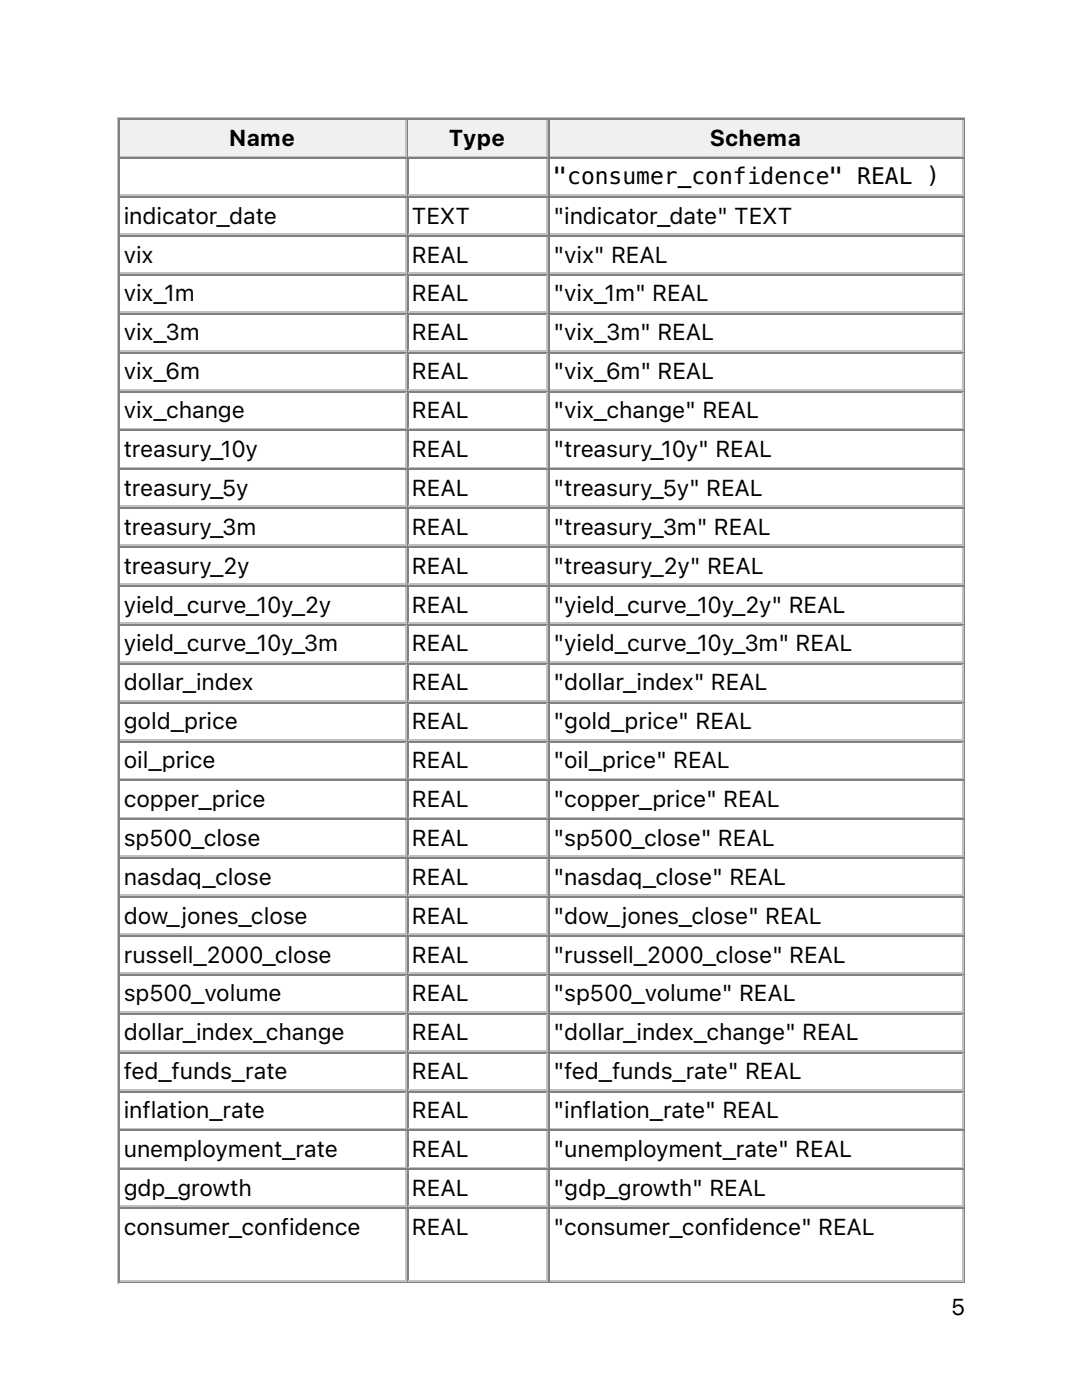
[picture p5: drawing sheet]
<svg xmlns="http://www.w3.org/2000/svg" width="216mm" height="279mm" viewBox="0 0 216 279" stroke-linecap="round" stroke-linejoin="round" font-family="sans-serif">
<defs><g id="words">
<g font-size="4.6">
<text x="45.8" y="29.1">Name</text>
<text x="89.6" y="29.1">Type</text>
<text x="141.7" y="29.1">Schema</text>
<text x="110.4" y="36.7">&quot;consumer_confidence&quot; REAL )</text>
<text x="24.7" y="44.6">indicator_date</text>
<text x="82.2" y="44.6">TEXT</text>
<text x="110.4" y="44.6">&quot;indicator_date&quot; TEXT</text>
<text x="24.7" y="52.4">vix</text>
<text x="82.2" y="52.4">REAL</text>
<text x="110.4" y="52.4">&quot;vix&quot; REAL</text>
<text x="24.7" y="60.2">vix_1m</text>
<text x="82.2" y="60.2">REAL</text>
<text x="110.4" y="60.2">&quot;vix_1m&quot; REAL</text>
<text x="24.7" y="67.9">vix_3m</text>
<text x="82.2" y="67.9">REAL</text>
<text x="110.4" y="67.9">&quot;vix_3m&quot; REAL</text>
<text x="24.7" y="75.7">vix_6m</text>
<text x="82.2" y="75.7">REAL</text>
<text x="110.4" y="75.7">&quot;vix_6m&quot; REAL</text>
<text x="24.7" y="83.5">vix_change</text>
<text x="82.2" y="83.5">REAL</text>
<text x="110.4" y="83.5">&quot;vix_change&quot; REAL</text>
<text x="24.7" y="91.2">treasury_10y</text>
<text x="82.2" y="91.2">REAL</text>
<text x="110.4" y="91.2">&quot;treasury_10y&quot; REAL</text>
<text x="24.7" y="99">treasury_5y</text>
<text x="82.2" y="99">REAL</text>
<text x="110.4" y="99">&quot;treasury_5y&quot; REAL</text>
<text x="24.7" y="106.7">treasury_3m</text>
<text x="82.2" y="106.7">REAL</text>
<text x="110.4" y="106.7">&quot;treasury_3m&quot; REAL</text>
<text x="24.7" y="114.5">treasury_2y</text>
<text x="82.2" y="114.5">REAL</text>
<text x="110.4" y="114.5">&quot;treasury_2y&quot; REAL</text>
<text x="24.7" y="122.3">yield_curve_10y_2y</text>
<text x="82.2" y="122.3">REAL</text>
<text x="110.4" y="122.3">&quot;yield_curve_10y_2y&quot; REAL</text>
<text x="24.7" y="130">yield_curve_10y_3m</text>
<text x="82.2" y="130">REAL</text>
<text x="110.4" y="130">&quot;yield_curve_10y_3m&quot; REAL</text>
<text x="24.7" y="137.8">dollar_index</text>
<text x="82.2" y="137.8">REAL</text>
<text x="110.4" y="137.8">&quot;dollar_index&quot; REAL</text>
<text x="24.7" y="145.5">gold_price</text>
<text x="82.2" y="145.5">REAL</text>
<text x="110.4" y="145.5">&quot;gold_price&quot; REAL</text>
<text x="24.7" y="153.3">oil_price</text>
<text x="82.2" y="153.3">REAL</text>
<text x="110.4" y="153.3">&quot;oil_price&quot; REAL</text>
<text x="24.7" y="161.1">copper_price</text>
<text x="82.2" y="161.1">REAL</text>
<text x="110.4" y="161.1">&quot;copper_price&quot; REAL</text>
<text x="24.7" y="168.8">sp500_close</text>
<text x="82.2" y="168.8">REAL</text>
<text x="110.4" y="168.8">&quot;sp500_close&quot; REAL</text>
<text x="24.7" y="176.6">nasdaq_close</text>
<text x="82.2" y="176.6">REAL</text>
<text x="110.4" y="176.6">&quot;nasdaq_close&quot; REAL</text>
<text x="24.7" y="184.3">dow_jones_close</text>
<text x="82.2" y="184.3">REAL</text>
<text x="110.4" y="184.3">&quot;dow_jones_close&quot; REAL</text>
<text x="24.7" y="192.1">russell_2000_close</text>
<text x="82.2" y="192.1">REAL</text>
<text x="110.4" y="192.1">&quot;russell_2000_close&quot; REAL</text>
<text x="24.7" y="199.9">sp500_volume</text>
<text x="82.2" y="199.9">REAL</text>
<text x="110.4" y="199.9">&quot;sp500_volume&quot; REAL</text>
<text x="24.7" y="207.6">dollar_index_change</text>
<text x="82.2" y="207.6">REAL</text>
<text x="110.4" y="207.6">&quot;dollar_index_change&quot; REAL</text>
<text x="24.7" y="215.4">fed_funds_rate</text>
<text x="82.2" y="215.4">REAL</text>
<text x="110.4" y="215.4">&quot;fed_funds_rate&quot; REAL</text>
<text x="24.7" y="223.2">inflation_rate</text>
<text x="82.2" y="223.2">REAL</text>
<text x="110.4" y="223.2">&quot;inflation_rate&quot; REAL</text>
<text x="24.7" y="230.9">unemployment_rate</text>
<text x="82.2" y="230.9">REAL</text>
<text x="110.4" y="230.9">&quot;unemployment_rate&quot; REAL</text>
<text x="24.7" y="238.7">gdp_growth</text>
<text x="82.2" y="238.7">REAL</text>
<text x="110.4" y="238.7">&quot;gdp_growth&quot; REAL</text>
<text x="24.7" y="246.4">consumer_confidence</text>
<text x="82.2" y="246.4">REAL</text>
<text x="110.4" y="246.4">&quot;consumer_confidence&quot; REAL</text>
<text x="189.8" y="262.5">5</text>
</g>
</g></defs>
<path d="M23.5 23.3v232.8M23.6 23.5h169M24 31.2h57.1M81 24v7" fill="none" stroke="#c0c0c0" stroke-width=".35"/>
<path d="M23.8 23.6v7.8M24 23.8h57.1M192.4 23.6v232.2M23.6 255.9h169" fill="none" stroke="#808080" stroke-width=".35"/>
<g fill="#f0f0f0">
<path d="M24 24h56.8v7h-56.8z"/>
<path d="M45.5 24.7h13.8v5.6h-13.8z"/>
</g>
<path d="M81.3 23.6v7.8M81.5 23.8h27.9" fill="none" stroke="#808080" stroke-width=".35"/>
<path d="M81.5 31.2h27.9M109.2 24v7" fill="none" stroke="#c0c0c0" stroke-width=".35"/>
<g fill="#f0f0f0">
<path d="M81.5 24h27.5v7h-27.5z"/>
<path d="M89.6 24.7h11.3v5.6h-11.3z"/>
</g>
<path d="M109.5 23.6v7.8M109.7 23.8h82.6" fill="none" stroke="#808080" stroke-width=".35"/>
<path d="M109.7 31.2h82.6M192.1 24v7" fill="none" stroke="#c0c0c0" stroke-width=".35"/>
<g fill="#f0f0f0">
<path d="M109.7 24h82.2v7h-82.2z"/>
<path d="M141.5 24.7h18.7v5.6h-18.7z"/>
</g>
<g fill="none" stroke="#808080" stroke-width=".35">
<path d="M23.8 31.4v224.4M24 31.6h57.1M24 39.3h57.1M81.3 31.4v224.4M81.5 31.6h27.9M81.5 39.3h27.9M109.5 31.4v224.4M109.7 31.6h82.6M109.7 39.3h82.6M24 47.1h57.1M24 54.9h57.1M81.5 47.1h27.9"/>
<path d="M81.5 54.9h27.9M109.7 47.1h82.6M109.7 54.9h82.6M24 62.6h57.1M24 70.4h57.1M24 78.1h57.1M81.5 62.6h27.9M81.5 70.4h27.9M81.5 78.1h27.9M109.7 62.6h82.6M109.7 70.4h82.6M109.7 78.1h82.6"/>
<path d="M24 85.9h57.1M24 93.7h57.1M81.5 85.9h27.9M81.5 93.7h27.9M109.7 85.9h82.6M109.7 93.7h82.6M24 101.4h57.1M24 109.2h57.1M24 116.9h57.1M81.5 101.4h27.9M81.5 109.2h27.9M81.5 116.9h27.9"/>
<path d="M109.7 101.4h82.6M109.7 109.2h82.6M109.7 116.9h82.6M24 124.7h57.1M24 132.5h57.1M81.5 124.7h27.9M81.5 132.5h27.9M109.7 124.7h82.6M109.7 132.5h82.6M24 140.2h57.1M24 148h57.1M24 155.8h57.1"/>
<path d="M81.5 140.2h27.9M81.5 148h27.9M81.5 155.8h27.9M109.7 140.2h82.6M109.7 148h82.6M109.7 155.8h82.6M24 163.5h57.1M24 171.3h57.1M24 179h57.1M81.5 163.5h27.9M81.5 171.3h27.9M81.5 179h27.9"/>
<path d="M109.7 163.5h82.6M109.7 171.3h82.6M109.7 179h82.6M24 186.8h57.1M24 194.6h57.1M81.5 186.8h27.9M81.5 194.6h27.9M109.7 186.8h82.6M109.7 194.6h82.6M24 202.3h57.1M24 210.1h57.1M24 217.8h57.1"/>
<path d="M81.5 202.3h27.9M81.5 210.1h27.9M81.5 217.8h27.9M109.7 202.3h82.6M109.7 210.1h82.6M109.7 217.8h82.6M24 225.6h57.1M24 233.4h57.1M81.5 225.6h27.9M81.5 233.4h27.9M109.7 225.6h82.6M109.7 233.4h82.6"/>
<path d="M24 241.1h57.1M81.5 241.1h27.9M109.7 241.1h82.6"/>
</g>
<g fill="none" stroke="#c0c0c0" stroke-width=".35">
<path d="M24 39h57.1M81 31.8v7M81 39.5v7.1M81.5 39h27.9M109.2 31.8v7M109.2 39.5v7.1M109.7 39h82.6M192.1 31.8v7M192.1 39.5v7.1M24 46.7h57.1M24 54.5h57.1M81 47.3v7"/>
<path d="M81 55v7.1M81.5 46.7h27.9M81.5 54.5h27.9M109.2 47.3v7M109.2 55v7.1M109.7 46.7h82.6M109.7 54.5h82.6M192.1 47.3v7M192.1 55v7.1M24 62.3h57.1M24 70h57.1M24 77.8h57.1"/>
<path d="M81 62.8v7M81 70.6v7M81 78.3v7.1M81.5 62.3h27.9M81.5 70h27.9M81.5 77.8h27.9M109.2 62.8v7M109.2 70.6v7M109.2 78.3v7.1M109.7 62.3h82.6M109.7 70h82.6M109.7 77.8h82.6"/>
<path d="M192.1 62.8v7M192.1 70.6v7M192.1 78.3v7.1M24 85.5h57.1M24 93.3h57.1M81 86.1v7M81 93.8v7.1M81.5 85.5h27.9M81.5 93.3h27.9M109.2 86.1v7M109.2 93.8v7.1M109.7 85.5h82.6"/>
<path d="M109.7 93.3h82.6M192.1 86.1v7M192.1 93.8v7.1M24 101.1h57.1M24 108.8h57.1M24 116.6h57.1M81 101.6v7.1M81 109.4v7M81 117.1v7.1M81.5 101.1h27.9M81.5 108.8h27.9M81.5 116.6h27.9"/>
<path d="M109.2 101.6v7.1M109.2 109.4v7M109.2 117.1v7.1M109.7 101.1h82.6M109.7 108.8h82.6M109.7 116.6h82.6M192.1 101.6v7.1M192.1 109.4v7M192.1 117.1v7.1M24 124.4h57.1M24 132.1h57.1M24 139.9h57.1"/>
<path d="M81 124.9v7M81 132.6v7.1M81.5 124.4h27.9M81.5 132.1h27.9M81.5 139.9h27.9M109.2 124.9v7M109.2 132.6v7.1M109.7 124.4h82.6M109.7 132.1h82.6M109.7 139.9h82.6M192.1 124.9v7M192.1 132.6v7.1"/>
<path d="M24 147.6h57.1M24 155.4h57.1M81 140.4v7.1M81 148.2v7M81 155.9v7.1M81.5 147.6h27.9M81.5 155.4h27.9M109.2 140.4v7.1M109.2 148.2v7M109.2 155.9v7.1M109.7 147.6h82.6M109.7 155.4h82.6"/>
<path d="M192.1 140.4v7.1M192.1 148.2v7M192.1 155.9v7.1M24 163.2h57.1M24 170.9h57.1M24 178.7h57.1M81 163.7v7M81 171.5v7M81 179.2v7.1M81.5 163.2h27.9M81.5 170.9h27.9M81.5 178.7h27.9"/>
<path d="M109.2 163.7v7M109.2 171.5v7M109.2 179.2v7.1M109.7 163.2h82.6M109.7 170.9h82.6M109.7 178.7h82.6M192.1 163.7v7M192.1 171.5v7M192.1 179.2v7.1M24 186.4h57.1M24 194.2h57.1M81 187v7"/>
<path d="M81 194.7v7.1M81.5 186.4h27.9M81.5 194.2h27.9M109.2 187v7M109.2 194.7v7.1M109.7 186.4h82.6M109.7 194.2h82.6M192.1 187v7M192.1 194.7v7.1M24 202h57.1M24 209.7h57.1M24 217.5h57.1"/>
<path d="M81 202.5v7M81 210.3v7M81 218v7.1M81.5 202h27.9M81.5 209.7h27.9M81.5 217.5h27.9M109.2 202.5v7M109.2 210.3v7M109.2 218v7.1M109.7 202h82.6M109.7 209.7h82.6M109.7 217.5h82.6"/>
<path d="M192.1 202.5v7M192.1 210.3v7M192.1 218v7.1M24 225.2h57.1M24 233h57.1M81 225.8v7M81 233.5v7.1M81.5 225.2h27.9M81.5 233h27.9M109.2 225.8v7M109.2 233.5v7.1M109.7 225.2h82.6"/>
<path d="M109.7 233h82.6M192.1 225.8v7M192.1 233.5v7.1M24 240.8h57.1M24 255.6h57.1M81 241.3v14.1M81.5 240.8h27.9M81.5 255.6h27.9M109.2 241.3v14.1M109.7 240.8h82.6M109.7 255.6h82.6M192.1 241.3v14.1"/>
</g>
<use href="#words"/>
</svg>
